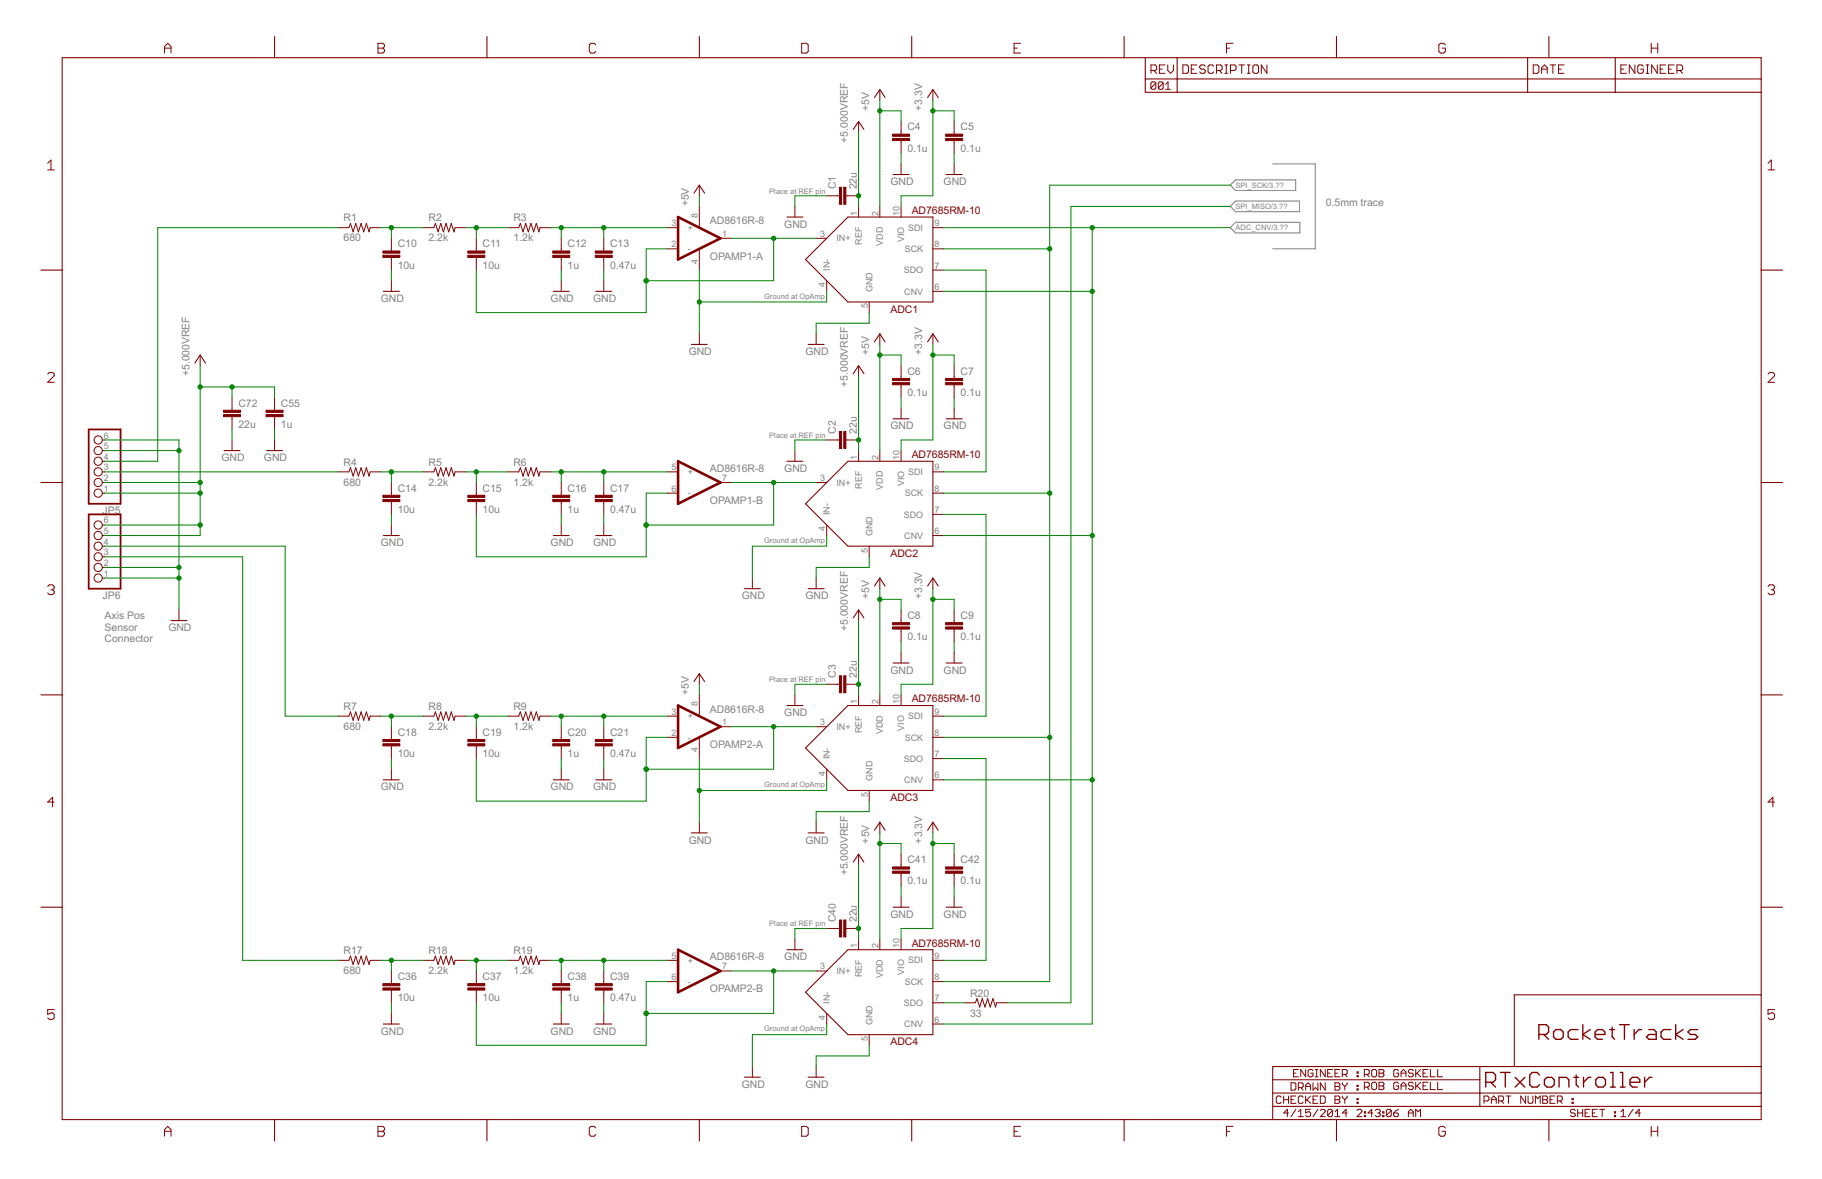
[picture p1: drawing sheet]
<svg xmlns="http://www.w3.org/2000/svg" width="432mm" height="279mm" viewBox="0 0 432 279" stroke-linecap="round" stroke-linejoin="round" font-family="sans-serif">
<defs><g id="words">
<g font-size="2.8" fill="#808080">
<text x="206" y="26.3" transform="rotate(-90 206 26.3)">+5V</text>
<text x="218.6" y="26.3" transform="rotate(-90 218.6 26.3)">+3.3V</text>
<text x="201" y="33.8" transform="rotate(-90 201 33.8)">+5.000VREF</text>
<text x="215.1" y="36">0.1u</text>
<text x="215.1" y="30.9">C4</text>
<text x="227.6" y="36">0.1u</text>
<text x="227.6" y="30.9">C5</text>
<text x="198.1" y="44.9" transform="rotate(-90 198.1 44.9)">C1</text>
<text x="203.1" y="44.9" transform="rotate(-90 203.1 44.9)">22u</text>
<text x="211" y="43.9">GND</text>
<text x="223.6" y="43.9">GND</text>
<text x="81.4" y="52.5">R1</text>
<text x="101.6" y="52.5">R2</text>
<text x="121.7" y="52.5">R3</text>
<text x="163.2" y="48.9" transform="rotate(-90 163.2 48.9)">+5V</text>
<text x="168.2" y="53.2">AD8616R-8</text>
<text x="185.9" y="53.9">GND</text>
<text x="314.2" y="48.9">0.5mm trace</text>
<text x="81.4" y="57.2">680</text>
<text x="94.3" y="58.6">C10</text>
<text x="101.6" y="57.2">2.2k</text>
<text x="114.4" y="58.6">C11</text>
<text x="121.7" y="57.2">1.2k</text>
<text x="134.5" y="58.6">C12</text>
<text x="144.6" y="58.6">C13</text>
<text x="94.3" y="63.6">10u</text>
<text x="114.4" y="63.6">10u</text>
<text x="134.5" y="63.6">1u</text>
<text x="144.6" y="63.6">0.47u</text>
<text x="168.2" y="61.5">OPAMP1-A</text>
<text x="90.2" y="71.6">GND</text>
<text x="130.5" y="71.6">GND</text>
<text x="140.6" y="71.6">GND</text>
<text x="44.9" y="89.2" transform="rotate(-90 44.9 89.2)">+5.000VREF</text>
<text x="163.2" y="84.1">GND</text>
<text x="190.9" y="84.1">GND</text>
<text x="206" y="84.1" transform="rotate(-90 206 84.1)">+5V</text>
<text x="215.1" y="88.8">C6</text>
<text x="218.6" y="84.1" transform="rotate(-90 218.6 84.1)">+3.3V</text>
<text x="227.6" y="88.8">C7</text>
<text x="201" y="91.7" transform="rotate(-90 201 91.7)">+5.000VREF</text>
<text x="215.1" y="93.8">0.1u</text>
<text x="227.6" y="93.8">0.1u</text>
<text x="56.5" y="101.4">22u</text>
<text x="56.5" y="96.3">C72</text>
<text x="66.6" y="101.4">1u</text>
<text x="66.6" y="96.3">C55</text>
<text x="211" y="101.8">GND</text>
<text x="223.6" y="101.8">GND</text>
<text x="198.1" y="102.8" transform="rotate(-90 198.1 102.8)">C2</text>
<text x="203.1" y="102.8" transform="rotate(-90 203.1 102.8)">22u</text>
<text x="52.5" y="109.3">GND</text>
<text x="62.5" y="109.3">GND</text>
<text x="81.4" y="110.3">R4</text>
<text x="101.6" y="110.3">R5</text>
<text x="121.7" y="110.3">R6</text>
<text x="168.2" y="111.8">AD8616R-8</text>
<text x="185.9" y="111.8">GND</text>
<text x="81.4" y="115.1">680</text>
<text x="94.3" y="116.5">C14</text>
<text x="101.6" y="115.1">2.2k</text>
<text x="114.4" y="116.5">C15</text>
<text x="121.7" y="115.1">1.2k</text>
<text x="134.5" y="116.5">C16</text>
<text x="144.6" y="116.5">C17</text>
<text x="168.2" y="119.4">OPAMP1-B</text>
<text x="24.3" y="121.8">JP5</text>
<text x="94.3" y="121.5">10u</text>
<text x="114.4" y="121.5">10u</text>
<text x="134.5" y="121.5">1u</text>
<text x="144.6" y="121.5">0.47u</text>
<text x="90.2" y="129.4">GND</text>
<text x="130.5" y="129.4">GND</text>
<text x="140.6" y="129.4">GND</text>
<text x="24.3" y="141.9">JP6</text>
<text x="175.8" y="142">GND</text>
<text x="190.9" y="142">GND</text>
<text x="206" y="142" transform="rotate(-90 206 142)">+5V</text>
<text x="218.6" y="142" transform="rotate(-90 218.6 142)">+3.3V</text>
<text x="24.8" y="146.8">Axis Pos</text>
<text x="24.8" y="149.4">Sensor</text>
<text x="39.9" y="149.6">GND</text>
<text x="201" y="149.6" transform="rotate(-90 201 149.6)">+5.000VREF</text>
<text x="215.1" y="146.7">C8</text>
<text x="227.6" y="146.7">C9</text>
<text x="24.8" y="152.1">Connector</text>
<text x="215.1" y="151.7">0.1u</text>
<text x="227.6" y="151.7">0.1u</text>
<text x="198.1" y="160.6" transform="rotate(-90 198.1 160.6)">C3</text>
<text x="203.1" y="160.6" transform="rotate(-90 203.1 160.6)">22u</text>
<text x="211" y="159.6">GND</text>
<text x="223.6" y="159.6">GND</text>
<text x="163.2" y="164.7" transform="rotate(-90 163.2 164.7)">+5V</text>
<text x="81.4" y="173">680</text>
<text x="81.4" y="168.2">R7</text>
<text x="101.6" y="173">2.2k</text>
<text x="101.6" y="168.2">R8</text>
<text x="121.7" y="173">1.2k</text>
<text x="121.7" y="168.2">R9</text>
<text x="168.2" y="168.9">AD8616R-8</text>
<text x="185.9" y="169.7">GND</text>
<text x="94.3" y="179.4">10u</text>
<text x="94.3" y="174.4">C18</text>
<text x="114.4" y="179.4">10u</text>
<text x="114.4" y="174.4">C19</text>
<text x="134.5" y="179.4">1u</text>
<text x="134.5" y="174.4">C20</text>
<text x="144.6" y="179.4">0.47u</text>
<text x="144.6" y="174.4">C21</text>
<text x="168.2" y="177.3">OPAMP2-A</text>
<text x="90.2" y="187.3">GND</text>
<text x="130.5" y="187.3">GND</text>
<text x="140.6" y="187.3">GND</text>
<text x="163.2" y="199.9">GND</text>
<text x="190.9" y="199.9">GND</text>
<text x="206" y="199.9" transform="rotate(-90 206 199.9)">+5V</text>
<text x="218.6" y="199.9" transform="rotate(-90 218.6 199.9)">+3.3V</text>
<text x="201" y="207.5" transform="rotate(-90 201 207.5)">+5.000VREF</text>
<text x="215.1" y="209.6">0.1u</text>
<text x="215.1" y="204.6">C41</text>
<text x="227.6" y="209.6">0.1u</text>
<text x="227.6" y="204.6">C42</text>
<text x="198.1" y="218.5" transform="rotate(-90 198.1 218.5)">C40</text>
<text x="203.1" y="218.5" transform="rotate(-90 203.1 218.5)">22u</text>
<text x="211" y="217.5">GND</text>
<text x="223.6" y="217.5">GND</text>
<text x="81.4" y="226.1">R17</text>
<text x="101.6" y="226.1">R18</text>
<text x="121.7" y="226.1">R19</text>
<text x="168.2" y="227.6">AD8616R-8</text>
<text x="185.9" y="227.6">GND</text>
<text x="81.4" y="230.9">680</text>
<text x="94.3" y="232.2">C36</text>
<text x="101.6" y="230.9">2.2k</text>
<text x="114.4" y="232.2">C37</text>
<text x="121.7" y="230.9">1.2k</text>
<text x="134.5" y="232.2">C38</text>
<text x="144.6" y="232.2">C39</text>
<text x="94.3" y="237.3">10u</text>
<text x="114.4" y="237.3">10u</text>
<text x="134.5" y="237.3">1u</text>
<text x="144.6" y="237.3">0.47u</text>
<text x="168.2" y="235.1">OPAMP2-B</text>
<text x="229.9" y="236.2">R20</text>
<text x="90.2" y="245.2">GND</text>
<text x="130.5" y="245.2">GND</text>
<text x="140.6" y="245.2">GND</text>
<text x="229.9" y="240.9">33</text>
<text x="175.8" y="257.8">GND</text>
<text x="190.9" y="257.8">GND</text>
</g>
<g font-size="2.8" fill="#800000">
<text x="216.1" y="50.7">AD7685RM-10</text>
<text x="211" y="74.1">ADC1</text>
<text x="216.1" y="108.6">AD7685RM-10</text>
<text x="211" y="132">ADC2</text>
<text x="216.1" y="166.4">AD7685RM-10</text>
<text x="211" y="189.8">ADC3</text>
<text x="216.1" y="224.3">AD7685RM-10</text>
<text x="211" y="247.7">ADC4</text>
</g>
<g font-size="2.4" fill="#808080">
<text x="159.2" y="53.6">3</text>
<text x="165.4" y="51.6" transform="rotate(-90 165.4 51.6)">8</text>
<text x="203.1" y="51.1" transform="rotate(-90 203.1 51.1)">1</text>
<text x="208.2" y="51.1" transform="rotate(-90 208.2 51.1)">2</text>
<text x="213.2" y="51.1" transform="rotate(-90 213.2 51.1)">10</text>
<text x="221.4" y="53.6">9</text>
<text x="159.2" y="58.6">2</text>
<text x="163" y="59.7">-</text>
<text x="163" y="54.7">+</text>
<text x="171.1" y="56.1">1</text>
<text x="194.4" y="56.1">3</text>
<text x="198.2" y="57.2">IN+</text>
<text x="204.2" y="58" transform="rotate(-90 204.2 58)">REF</text>
<text x="209.3" y="58.2" transform="rotate(-90 209.3 58.2)">VDD</text>
<text x="214.3" y="57.4" transform="rotate(-90 214.3 57.4)">VIO</text>
<text x="214.4" y="59.7">SCK</text>
<text x="215.2" y="54.7">SDI</text>
<text x="221.4" y="58.6">8</text>
<text x="165.4" y="62.5" transform="rotate(-90 165.4 62.5)">4</text>
<text x="196.7" y="64.2" transform="rotate(-90 196.7 64.2)">IN-</text>
<text x="214.2" y="64.8">SDO</text>
<text x="221.4" y="63.7">7</text>
<text x="195.6" y="68.1" transform="rotate(-90 195.6 68.1)">4</text>
<text x="206.7" y="69.2" transform="rotate(-90 206.7 69.2)">GND</text>
<text x="214.3" y="69.8">CNV</text>
<text x="221.4" y="68.7">6</text>
<text x="205.6" y="73.1" transform="rotate(-90 205.6 73.1)">5</text>
<text x="24.6" y="106.4">5</text>
<text x="24.6" y="103.9">6</text>
<text x="24.6" y="114">2</text>
<text x="24.6" y="111.5">3</text>
<text x="24.6" y="109">4</text>
<text x="159.2" y="111.5">5</text>
<text x="163" y="112.6">+</text>
<text x="171.1" y="114">7</text>
<text x="194.4" y="114">3</text>
<text x="203.1" y="109" transform="rotate(-90 203.1 109)">1</text>
<text x="208.2" y="109" transform="rotate(-90 208.2 109)">2</text>
<text x="213.2" y="109" transform="rotate(-90 213.2 109)">10</text>
<text x="215.2" y="112.6">SDI</text>
<text x="221.4" y="111.5">9</text>
<text x="24.6" y="116.5">1</text>
<text x="159.2" y="116.5">6</text>
<text x="163" y="117.6">-</text>
<text x="198.2" y="115.1">IN+</text>
<text x="204.2" y="115.9" transform="rotate(-90 204.2 115.9)">REF</text>
<text x="209.3" y="116.1" transform="rotate(-90 209.3 116.1)">VDD</text>
<text x="214.3" y="115.3" transform="rotate(-90 214.3 115.3)">VIO</text>
<text x="214.4" y="117.6">SCK</text>
<text x="221.4" y="116.5">8</text>
<text x="24.6" y="124.1">6</text>
<text x="195.6" y="125.9" transform="rotate(-90 195.6 125.9)">4</text>
<text x="196.7" y="122.1" transform="rotate(-90 196.7 122.1)">IN-</text>
<text x="214.2" y="122.6">SDO</text>
<text x="221.4" y="121.5">7</text>
<text x="24.6" y="131.6">3</text>
<text x="24.6" y="129.1">4</text>
<text x="24.6" y="126.6">5</text>
<text x="205.6" y="131" transform="rotate(-90 205.6 131)">5</text>
<text x="206.7" y="127.1" transform="rotate(-90 206.7 127.1)">GND</text>
<text x="214.3" y="127.7">CNV</text>
<text x="221.4" y="126.6">6</text>
<text x="24.6" y="136.6">1</text>
<text x="24.6" y="134.1">2</text>
<text x="165.4" y="167.4" transform="rotate(-90 165.4 167.4)">8</text>
<text x="203.1" y="166.8" transform="rotate(-90 203.1 166.8)">1</text>
<text x="208.2" y="166.8" transform="rotate(-90 208.2 166.8)">2</text>
<text x="213.2" y="166.8" transform="rotate(-90 213.2 166.8)">10</text>
<text x="159.2" y="169.4">3</text>
<text x="163" y="170.5">+</text>
<text x="171.1" y="171.9">1</text>
<text x="194.4" y="171.9">3</text>
<text x="198.2" y="173">IN+</text>
<text x="204.2" y="173.7" transform="rotate(-90 204.2 173.7)">REF</text>
<text x="209.3" y="174" transform="rotate(-90 209.3 174)">VDD</text>
<text x="214.3" y="173.2" transform="rotate(-90 214.3 173.2)">VIO</text>
<text x="215.2" y="170.5">SDI</text>
<text x="221.4" y="169.4">9</text>
<text x="159.2" y="174.4">2</text>
<text x="163" y="175.5">-</text>
<text x="165.4" y="178.2" transform="rotate(-90 165.4 178.2)">4</text>
<text x="196.7" y="180" transform="rotate(-90 196.7 180)">IN-</text>
<text x="214.4" y="175.5">SCK</text>
<text x="221.4" y="174.4">8</text>
<text x="221.4" y="179.4">7</text>
<text x="195.6" y="183.8" transform="rotate(-90 195.6 183.8)">4</text>
<text x="206.7" y="185" transform="rotate(-90 206.7 185)">GND</text>
<text x="214.2" y="180.5">SDO</text>
<text x="214.3" y="185.6">CNV</text>
<text x="221.4" y="184.5">6</text>
<text x="205.6" y="188.9" transform="rotate(-90 205.6 188.9)">5</text>
<text x="159.2" y="227.2">5</text>
<text x="203.1" y="224.7" transform="rotate(-90 203.1 224.7)">1</text>
<text x="208.2" y="224.7" transform="rotate(-90 208.2 224.7)">2</text>
<text x="213.2" y="224.7" transform="rotate(-90 213.2 224.7)">10</text>
<text x="221.4" y="227.2">9</text>
<text x="159.2" y="232.3">6</text>
<text x="163" y="228.3">+</text>
<text x="163" y="233.4">-</text>
<text x="171.1" y="229.7">7</text>
<text x="194.4" y="229.7">3</text>
<text x="198.2" y="230.9">IN+</text>
<text x="204.2" y="231.6" transform="rotate(-90 204.2 231.6)">REF</text>
<text x="209.3" y="231.8" transform="rotate(-90 209.3 231.8)">VDD</text>
<text x="214.3" y="231" transform="rotate(-90 214.3 231)">VIO</text>
<text x="214.4" y="233.4">SCK</text>
<text x="215.2" y="228.3">SDI</text>
<text x="221.4" y="232.3">8</text>
<text x="196.7" y="237.8" transform="rotate(-90 196.7 237.8)">IN-</text>
<text x="214.2" y="238.4">SDO</text>
<text x="221.4" y="237.3">7</text>
<text x="195.6" y="241.7" transform="rotate(-90 195.6 241.7)">4</text>
<text x="206.7" y="242.9" transform="rotate(-90 206.7 242.9)">GND</text>
<text x="214.3" y="243.4">CNV</text>
<text x="221.4" y="242.3">6</text>
<text x="205.6" y="246.7" transform="rotate(-90 205.6 246.7)">5</text>
</g>
<g font-size="2" fill="#808080">
<text x="182.3" y="45.9">Place at REF pin</text>
<text x="292.8" y="44.5">SPI_SCK/3.??</text>
<text x="292.8" y="49.5">SPI_MISO/3.??</text>
<text x="292.8" y="54.6">ADC_CNV/3.??</text>
<text x="181.1" y="70.8">Ground at OpAmp</text>
<text x="182.3" y="103.8">Place at REF pin</text>
<text x="181.1" y="128.7">Ground at OpAmp</text>
<text x="182.3" y="161.6">Place at REF pin</text>
<text x="181.1" y="186.6">Ground at OpAmp</text>
<text x="182.3" y="219.5">Place at REF pin</text>
<text x="181.1" y="244.4">Ground at OpAmp</text>
</g>
</g></defs>
<path d="M301.6 38.8h10.1v20.2h-10.1" fill="none" stroke="#808080" stroke-width=".24"/>
<path d="M291.6 43.9l1.2-1.3h14.3v2.5h-14.3zM292.8 52.7h15.3v2.5h-15.3l-1.2-1.2zM292.8 47.6h15.2v2.6h-15.2l-1.2-1.3z" fill="none" stroke="#808080" stroke-width=".25"/>
<g fill="none" stroke="#800000" stroke-width=".25">
<path d="M14.7 13.7h402.7v251.6h-402.7zM65.1 8.7v5M115.4 8.7v5M165.7 8.7v5M216.1 8.7v5M266.4 8.7v5M271.4 18.7h146M271.4 13.7v8.2h146M279 13.7v8.2M316.7 8.7v5M362 13.7v8.2M367.1 8.7v5"/>
<path d="M382.8 13.7v8.2M202.2 30.7l1.3-1.9 1.2 1.9M207.2 23.1l1.3-1.9 1.3 1.9M219.8 23.1l1.3-1.9 1.3 1.9M164.5 45.8l1.2-1.9 1.3 1.9M186.5 51.4h3.8M211.7 41.4h3.7M224.2 41.4h3.8M9.7 64h5M90.8 69h3.8M131.1 69h3.8M141.2 69h3.8"/>
<path d="M190.9 61.5l10.1-10.1h20.1v20.2h-20.1zM417.4 64h5M46.2 86l1.2-1.9 1.3 1.9M163.9 81.6h3.7M191.5 81.6h3.8M202.2 88.5l1.3-1.8 1.2 1.8M207.2 81l1.3-1.9 1.3 1.9M211.7 99.3h3.7M219.8 81l1.3-1.9 1.3 1.9M224.2 99.3h3.8M9.7 114.3h5M53.1 106.8h3.8"/>
<path d="M63.2 106.8h3.8M186.5 109.3h3.8M201 109.3h20.1v20.1h-20.1l-10.1-10zM417.4 114.3h5M90.8 126.9h3.8M131.1 126.9h3.8M141.2 126.9h3.8M176.4 139.5h3.8M191.5 139.5h3.8M207.2 138.9l1.3-1.9 1.3 1.9M219.8 138.9l1.3-1.9 1.3 1.9M40.5 147.1h3.8"/>
<path d="M202.2 146.4l1.3-1.9 1.2 1.9M211.7 157.1h3.7M224.2 157.1h3.8M9.7 164.7h5M164.5 161.5l1.2-1.9 1.3 1.9M186.5 167.2h3.8M190.9 177.2l10.1-10h20.1v20.1h-20.1zM417.4 164.7h5M90.8 184.8h3.8M131.1 184.8h3.8M141.2 184.8h3.8M163.9 197.4h3.7"/>
<path d="M191.5 197.4h3.8M207.2 196.8l1.3-1.9 1.3 1.9M219.8 196.8l1.3-1.9 1.3 1.9M9.7 215h5M202.2 204.3l1.3-1.9 1.2 1.9M211.7 215h3.7M224.2 215h3.8M417.4 215h5M186.5 225.1h3.8M201 225.1h20.1v20.1h-20.1l-10.1-10.1zM417.4 235.8h-58.5v17M90.8 242.7h3.8"/>
<path d="M131.1 242.7h3.8M141.2 242.7h3.8M176.4 255.3h3.8M191.5 255.3h3.8M301.6 255.9h49.1M301.6 259h115.8M350.7 252.8v9.4M417.4 252.8h-115.8v12.5M65.1 265.3v5.1M115.4 265.3v5.1M165.7 265.3v5.1M216.1 265.3v5.1"/>
<path d="M266.4 265.3v5.1M301.6 262.2h115.8M316.7 265.3v5.1M367.1 265.3v5.1"/>
</g>
<g fill="none" stroke="#800000" stroke-width=".24">
<path d="M39 12.6v-1.6l.8-.7 .7 .7v1.6M39 11.4h1.5M89.6 10.3h1.1l.4 .3v.4l-.4 .4 .4 .4v.4l-.4 .4h-1.1zM89.6 11.4h1.1M141.2 10.6l-.4-.3h-.8l-.3 .3v1.6l.3 .4h.8l.4-.4M190 10.3h1.2l.3 .3v1.6l-.3 .4h-1.2zM240.3 11.4h.8M241.9 10.3h-1.6v2.3h1.6M272.8 16.7h1l.3-.3v-.7l-.3-.3h-1v2M273.4 16.7l.7 .7M273.9 19.7l-.3-.3h-.6l-.2 .3v1.2M273.9 19.7v1.2l-.3 .3h-.6l-.2-.3"/>
<path d="M273.9 19.7l-1.1 1.2M274.8 16.4h.6M275.7 19.7l-.3-.3h-.6l-.3 .3v1.2M275.7 19.7v1.2l-.3 .3h-.6l-.3-.3M275.7 19.7l-1.2 1.2M276.1 15.4h-1.3v2h1.3M276.8 15.4v1.3l.6 .7 .7-.7v-1.3M280.3 15.4h1l.3 .3v1.3l-.3 .4h-1zM282.3 16.4h.7M283.7 15.4h-1.4v2h1.4M285.6 15.7l-.3-.3h-.7l-.3 .3v.3l.3 .4h.7l.3 .3v.3l-.3 .4h-.7l-.3-.4M287.6 15.7l-.3-.3h-.7l-.3 .3v1.3l.3 .4h.7l.3-.4"/>
<path d="M288.3 16.7h1l.3-.3v-.7l-.3-.3h-1v2M289 16.7l.6 .7M290.3 15.4h.7M290.3 17.4h.7M290.6 15.4v2M290.7 11.4h.7M291.6 16.7h1l.3-.3v-.7l-.3-.3h-1v2M292.2 10.3h-1.5v2.3M293.6 15.4h1.3M294.3 15.4v2M295.6 15.4h.7M295.6 17.4h.7"/>
<path d="M295.9 15.4v2M296.9 15.7l.4-.3h.6l.4 .3v1.3l-.4 .4h-.6l-.4-.4zM300.2 15.4v2l-1.3-2v2M342.5 10.6l-.4-.3h-.7l-.4 .3v1.6l.4 .4h.7l.4-.4v-.8h-.7M363.4 15.4h1l.3 .3v1.3l-.3 .4h-1zM365.4 16.4h1.3M365.4 17.4v-1.4l.6-.6 .7 .6v1.4M367.4 15.4h1.3M368 15.4v2M369.4 16.4h.6M370.7 15.4h-1.3v2h1.3M384.1 16.4h.7"/>
<path d="M385.5 15.4h-1.4v2h1.4M387.5 15.4v2l-1.4-2v2M389.4 15.7l-.3-.3h-.6l-.4 .3v1.3l.4 .4h.6l.3-.4v-.6h-.6M390.1 15.4h.7M390.1 17.4h.7M390.4 15.4v2M391.3 10.3v2.3M391.3 11.4h1.6M392.8 15.4v2l-1.4-2v2M392.9 10.3v2.3M393.4 16.4h.7M394.8 15.4h-1.4v2h1.4"/>
<path d="M395.4 16.4h.7M396.7 15.4h-1.3v2h1.3M397.4 16.7h1l.4-.3v-.7l-.4-.3h-1v2M398.1 16.7l.7 .7M11.3 38.7l.8-.8v2.4M203.5 28.8v2.5M208.5 21.2v2.5M213.6 28.8v3M213.6 33.3v3M213.6 38.8v2.6M221.1 21.2v2.5M226.1 28.8v3"/>
<path d="M226.1 33.3v3M226.1 38.8v2.6M276.2 21.2h1.2M276.2 20l.6-.6v1.8M419 38.7l.8-.8v2.4M11.3 40.3h1.5M80.2 54h2.5l.4-1.1 .6 2 .6-2 .6 2 .7-2 .6 2 .6-2 .7 2 .2-.9h2.5M92.8 56.5v3M100.3 54h2.5l.4-1.1 .6 2 .7-2 .6 2 .6-2 .6 2 .7-2 .6 2 .2-.9h2.6M112.9 56.5v3M120.4 54h2.5l.4-1.1 .7 2 .6-2 .6 2 .6-2 .7 2 .6-2 .6 2 .3-.9h2.5M133 56.5v3"/>
<path d="M143.1 56.5v3M158.2 54h2.5M158.2 59h2.5M165.7 43.9v2.5M165.7 48.9v5.1M165.7 59v5M170.8 56.5h2.5M188.4 48.9v2.5M193.4 56.5h2.5M195.9 46.4h3M200.4 46.4h3.1M203.5 48.9v2.5"/>
<path d="M208.5 48.9v2.5M213.6 48.9v2.5M221.1 54h2.5M221.1 59h2.5M419 40.3h1.6M92.8 61v3M92.8 66.5v2.5M112.9 61v3M133 61v3M133 66.5v2.5M143.1 61v3M143.1 66.5v2.5"/>
<path d="M165.7 79.1v2.5M193.4 79.1v2.5M195.9 66.5v2.5M206 71.6v2.5M208.5 79.1v2.5M221.1 69h2.5M221.1 64h2.5M221.1 79.1v2.5M11.3 88.6l.4-.3h.8l.3 .3v.4l-1.5 1.6h1.5M47.4 84.1v2.6M55 94.2v3M55 98.7v3.1"/>
<path d="M65.1 94.2v3M65.1 98.7v3.1M203.5 86.7v2.5M213.6 86.7v3M213.6 91.2v3M213.6 96.7v2.6M226.1 86.7v3M226.1 91.2v3M226.1 96.7v2.6M419 88.6l.4-.3h.8l.4 .3v.4l-1.6 1.6h1.6M24.2 114.3h.6M24.2 111.8h.6"/>
<path d="M24.2 116.9h.6M24.2 104.3h.6M24.2 109.3h.6M24.2 106.8h.6M55 104.3v2.5M65.1 104.3v2.5M80.2 111.8h2.5l.4-1 .6 2 .6-2 .6 2 .7-2 .6 2 .6-2 .7 2 .2-1h2.5M92.8 114.3v3.1M92.8 118.9v3M100.3 111.8h2.5l.4-1 .6 2 .7-2 .6 2 .6-2 .6 2 .7-2 .6 2 .2-1h2.6M112.9 114.3v3.1M112.9 118.9v3"/>
<path d="M120.4 111.8h2.5l.4-1 .7 2 .6-2 .6 2 .6-2 .7 2 .6-2 .6 2 .3-1h2.5M133 114.3v3.1M133 118.9v3M143.1 114.3v3.1M143.1 118.9v3M158.2 111.8h2.5M158.2 116.9h2.5M170.8 114.3h2.5M188.4 106.8v2.5M193.4 114.3h2.5M195.9 104.3h3M200.4 104.3h3.1"/>
<path d="M203.5 106.8v2.5M208.5 106.8v2.5M213.6 106.8v2.5M221.1 111.8h2.5M221.1 116.9h2.5M11.3 139l.4-.4h.8l.3 .4v.4l-.3 .4M12.1 139.8h.4M12.5 139.8l.3 .3v.4l-.3 .4h-.8l-.4-.4M24.2 126.9h.6M24.2 137h.6M24.2 134.5h.6M24.2 132h.6"/>
<path d="M24.2 129.4h.6M24.2 124.4h.6M92.8 124.4v2.5M133 124.4v2.5M143.1 124.4v2.5M178.3 137v2.5M193.4 137v2.5M195.9 124.4v2.5M206 129.4v2.6M208.5 137v2.5M221.1 137v2.5M221.1 126.9h2.5"/>
<path d="M221.1 121.9h2.5M419 139l.4-.4h.8l.4 .4v.4l-.4 .4M419.8 139.8h.4M420.2 139.8l.4 .3v.4l-.4 .4h-.8l-.4-.4M42.4 144.5v2.6M165.7 159.6v2.6M203.5 144.5v2.6M213.6 144.5v3.1M213.6 149.1v3M213.6 154.6v2.5M226.1 144.5v3.1M226.1 149.1v3"/>
<path d="M226.1 154.6v2.5M80.2 169.7h2.5l.4-1 .6 2 .6-2 .6 2 .7-2 .6 2 .6-2 .7 2 .2-1h2.5M92.8 172.2v3M92.8 176.7v3.1M100.3 169.7h2.5l.4-1 .6 2 .7-2 .6 2 .6-2 .6 2 .7-2 .6 2 .2-1h2.6M112.9 172.2v3M112.9 176.7v3.1M120.4 169.7h2.5l.4-1 .7 2 .6-2 .6 2 .6-2 .7 2 .6-2 .6 2 .3-1h2.5M133 172.2v3M133 176.7v3.1M143.1 172.2v3M143.1 176.7v3.1"/>
<path d="M158.2 169.7h2.5M158.2 174.7h2.5M165.7 164.7v5M165.7 174.7v5.1M170.8 172.2h2.5M188.4 164.7v2.5M193.4 172.2h2.5M195.9 162.2h3M200.4 162.2h3.1M203.5 164.7v2.5M208.5 164.7v2.5M213.6 164.7v2.5"/>
<path d="M221.1 169.7h2.5M221.1 174.7h2.5M221.1 179.8h2.5M12.8 190.1h-1.5l1.2-1.2v2.3M92.8 182.3v2.5M133 182.3v2.5M143.1 182.3v2.5M165.7 194.9v2.5M193.4 194.9v2.5M195.9 182.3v2.5M206 187.3v2.5M208.5 194.9v2.5"/>
<path d="M221.1 194.9v2.5M221.1 184.8h2.5M420.6 190.1h-1.6l1.2-1.2v2.3M203.5 202.4v2.5M213.6 202.4v3M213.6 206.9v3.1M213.6 212.5v2.5M226.1 202.4v3M226.1 206.9v3.1M226.1 212.5v2.5M12.8 239.2h-1.5v1.2l.8-.4h.4l.3 .4v.8l-.3 .4h-.8l-.4-.4M80.2 227.6h2.5l.4-1 .6 2 .6-2 .6 2 .7-2 .6 2 .6-2 .7 2 .2-1h2.5"/>
<path d="M92.8 230.1v3M92.8 234.6v3M100.3 227.6h2.5l.4-1 .6 2 .7-2 .6 2 .6-2 .6 2 .7-2 .6 2 .2-1h2.6M112.9 230.1v3M112.9 234.6v3M120.4 227.6h2.5l.4-1 .7 2 .6-2 .6 2 .6-2 .7 2 .6-2 .6 2 .3-1h2.5M133 230.1v3M133 234.6v3M143.1 230.1v3M143.1 234.6v3M158.2 227.6h2.5M158.2 232.6h2.5"/>
<path d="M170.8 230.1h2.5M188.4 222.5v2.6M193.4 230.1h2.5M195.9 220h3M200.4 220h3.1M203.5 222.5v2.6M208.5 222.5v2.6M213.6 222.5v2.6M221.1 227.6h2.5M221.1 232.6h2.5M221.1 237.6h2.5M228.6 237.6h2.6l.3-1 .7 2.1 .6-2.1 .6 2.1 .7-2.1 .6 2.1 .6-2.1 .6 2.1 .3-1.1h2.5"/>
<path d="M420.6 239.2h-1.6v1.2l.8-.4h.4l.4 .4v.8l-.4 .4h-.8l-.4-.4M92.8 240.2v2.5M133 240.2v2.5M143.1 240.2v2.5M178.3 252.8v2.5M193.4 252.8v2.5M195.9 240.2v2.5M206 245.2v2.5M221.1 242.7h2.5M304.2 259.7v1.8M305.4 259.7v1.8M306 256.6h.8l.3 .3v1.1l-.3 .3h-.8z"/>
<path d="M306.5 254.3h.6M307.1 259.7h-1.1v1.8h1.1M307.7 257.7h.9l.2-.2v-.6l-.2-.3h-.9v1.7M307.7 253.4h-1.2v1.8h1.2M308.3 257.7l.5 .6M309.4 253.4v1.8l-1.1-1.8v1.8M309.4 258.3v-1.1l.6-.6 .6 .6v1.1M309.4 259.7v1.8M309.4 257.5h1.2M310.6 259.7l-1.2 1.2M311.2 253.7l-.3-.3h-.6l-.3 .3v1.2l.3 .3h.6l.3-.3v-.6h-.6M311.2 256.6v1.7l.5-.6 .6 .6v-1.7"/>
<path d="M311.7 253.4h.6M311.7 255.2h.6M312 253.4v1.8M312.3 259.7h-1.1v1.8h1.1M312.9 259.7h.9l.3 .3v1.2l-.3 .3h-.9zM314.1 253.4v1.8l-1.2-1.8v1.8M314.1 256.6v1.7l-1.2-1.7v1.7M314.6 254.3h.6M315.8 253.4h-1.2v1.8h1.2M316.4 256.6h.8l.3 .3v.3l-.3 .3 .3 .2v.3l-.3 .3h-.8zM316.4 257.5h.8M316.4 259.7h.8l.3 .3v.3l-.3 .3 .3 .3v.3l-.3 .3h-.8z"/>
<path d="M316.4 254.3h.6M317.5 253.4h-1.1v1.8h1.1M318.1 254.6h.9l.3-.3v-.6l-.3-.3h-.9v1.8M318.1 256.6v.3l.6 .6M318.1 259.7v.3l.6 .6M318.7 257.5v.8M318.7 254.6l.6 .6M319.3 256.6v.3l-.6 .6M319.3 259.7v.3l-.6 .6M321.6 258h.3v.3h-.3zM321.6 257.2h.3v.3h-.3zM321.6 254h.3v.3h-.3z"/>
<path d="M321.6 254.9h.3v.3h-.3zM323.3 254.6h.9l.3-.3v-.6l-.3-.3h-.9v1.8M323.3 257.6h.9l.3-.3v-.5l-.3-.3h-.9v1.7M323.9 254.6l.6 .6M323.9 257.6l.6 .6M325.1 256.8l.3-.3h.5l.3 .3v1.1l-.3 .3h-.5l-.3-.3zM325.4 253.4h.5l.3 .3v1.2l-.3 .3h-.5l-.3-.3v-1.2zM326.8 253.4h.9l.3 .3v.3l-.3 .3 .3 .3v.3l-.3 .3h-.9zM326.8 254.3h.9M326.8 256.5h.9l.3 .3v.2l-.3 .3 .3 .3v.3l-.3 .3h-.9zM326.8 257.3h.9M331.4 253.7l-.2-.3h-.6l-.3 .3v1.2l.3 .3h.6l.2-.3v-.6h-.5"/>
<path d="M331.4 256.8l-.2-.3h-.6l-.3 .3v1.1l.3 .3h.6l.2-.3v-.6h-.5M332 254.3h1.2M332 258.2v-1.2l.6-.5 .6 .5v1.2M332 255.2v-1.2l.6-.6 .6 .6v1.2M332 257.3h1.2M334.9 253.7l-.3-.3h-.5l-.3 .3v.3l.3 .3h.5l.3 .3v.3l-.3 .3h-.5l-.3-.3M334.9 256.8l-.3-.3h-.5l-.3 .3v.2l.3 .3h.5l.3 .3v.3l-.3 .3h-.5l-.3-.3M335.5 253.4v1.8M335.5 256.5v1.7M335.8 254.3l.9 .9M335.8 257.3l.9 .9M336.7 253.4l-1.2 1.2"/>
<path d="M336.7 256.5l-1.2 1.1M337.2 254.3h.6M337.2 257.3h.6M338.4 253.4h-1.2v1.8h1.2M338.4 256.5h-1.2v1.7h1.2M339 253.4v1.8h1.1M339 256.5v1.7h1.1M340.7 253.4v1.8h1.2M340.7 256.5v1.7h1.2M356.9 259.7h1.2M357.5 259.7v1.8M361.5 259.7v1.8l-1.1-1.8v1.8"/>
<path d="M362.1 259.7v1.5l.3 .3h.6l.3-.3v-1.5M365.6 259.7h.9l.3 .3v.3l-.3 .3 .3 .3v.3l-.3 .3h-.9zM368.5 259.7h-1.2v1.8h1.2M39 268.1h1.5M39 269.3v-1.6l.8-.8 .7 .8v1.6M89.6 266.9h1.1l.4 .4v.4l-.4 .4 .4 .4v.4l-.4 .4h-1.1zM89.6 268.1h1.1M141.2 267.3l-.4-.4h-.8l-.3 .4v1.6l.3 .4h.8l.4-.4M190 266.9h1.2l.3 .4v1.6l-.3 .4h-1.2zM240.3 268.1h.8M241.9 266.9h-1.6v2.4h1.6M290.7 268.1h.7"/>
<path d="M292.2 266.9h-1.5v2.4M303.6 260l-.3-.3h-.5l-.3 .3v1.2l.3 .3h.5l.3-.3M304.2 260.6h1.2M305.4 263.8h-1.2l.9-.9v1.7M306 260.6h.5M307.1 262.9l-1.1 1.7M307.7 263.5l.6-.6v1.7M307.7 264.6h1.2M308.8 260l-.2-.3h-.6l-.3 .3v1.2l.3 .3h.6l.2-.3M309.7 260.6l.9 .9M310.6 262.9h-1.2v.9l.6-.3h.3l.3 .3v.5l-.3 .3h-.6l-.3-.3M311.2 260.6h.5"/>
<path d="M312.3 262.9l-1.1 1.7M312.9 263.2l.3-.3h.6l.3 .3v.3l-1.2 1.1h1.2M315.8 263.2l-.3-.3h-.6l-.3 .3v1.1M315.8 263.2v1.1l-.3 .3h-.6l-.3-.3M315.8 263.2l-1.2 1.1M316.4 260.6h.8M316.4 264.6h1.1M316.4 263.5l.6-.6v1.7M318.7 260.6v.9M319.3 263.8h-1.2l.9-.9v1.7M321.6 260.3h.3v.3h-.3zM321.6 261.2h.3v.3h-.3z"/>
<path d="M321.6 263.2l.3-.3h.6l.2 .3v.3l-1.1 1.1h1.1M323.3 263.5h.3v.3h-.3zM323.3 264.3h.3v.3h-.3zM325.4 263.8h-1.2l.9-.9v1.7M325.9 263.2l.3-.3h.6l.3 .3v.3l-.3 .3M326.5 263.8h.3M326.8 263.8l.3 .3v.2l-.3 .3h-.6l-.3-.3M327.7 263.5h.3v.3h-.3zM327.7 264.3h.3v.3h-.3zM329.7 263.2v1.1l-.3 .3h-.6l-.3-.3M329.7 263.2l-.3-.3h-.6l-.3 .3v1.1M329.7 263.2l-1.2 1.1"/>
<path d="M330.3 263.8h.9l.2 .3v.2l-.2 .3h-.6l-.3-.3zM331.4 262.9l-1.1 .9M333.8 263.8h1.1M333.8 264.6v-1.1l.5-.6 .6 .6v1.1M335.5 264.6v-1.7l.6 .6 .6-.6v1.7M342.5 267.3l-.4-.4h-.7l-.4 .4v1.6l.4 .4h.7l.4-.4v-.8h-.7M351.7 260.9h.9l.3-.3v-.6l-.3-.3h-.9v1.8M353.4 260.6h1.2M353.4 261.5v-1.2l.6-.6 .6 .6v1.2M355.2 260.9h.8l.3-.3v-.6l-.3-.3h-.8v1.8M355.8 260.9l.5 .6M363.9 261.5v-1.8l.5 .6 .6-.6v1.8"/>
<path d="M365.6 260.6h.9M367.3 260.6h.6M369.1 260.9h.9l.2-.3v-.6l-.2-.3h-.9v1.8M369.7 260.9l.5 .6M372.6 261.2h.3v.3h-.3zM372.6 260.3h.3v.3h-.3zM373.3 263.2l-.3-.3h-.5l-.3 .3v.3l.3 .3h.5l.3 .3v.2l-.3 .3h-.5l-.3-.3M373.9 263.8h1.2M373.9 262.9v1.7M375.1 262.9v1.7M375.6 263.8h.6M376.8 262.9h-1.2v1.7h1.2"/>
<path d="M377.4 263.8h.6M378.5 262.9h-1.1v1.7h1.1M379.1 262.9h1.2M379.7 262.9v1.7M382.6 263.5h.3v.3h-.3zM382.6 264.3h.3v.3h-.3zM384.1 264.6h1.2M384.1 263.5l.6-.6v1.7M387 262.9l-1.1 1.7M388.8 263.8h-1.2l.9-.9v1.7M391.3 268.1h1.6M391.3 266.9v2.4"/>
<path d="M392.9 266.9v2.4"/>
<circle cx="23.3" cy="111.8" r=".97"/>
<circle cx="23.3" cy="106.8" r=".97"/>
<circle cx="23.3" cy="116.9" r=".97"/>
<circle cx="23.3" cy="109.3" r=".97"/>
<circle cx="23.3" cy="114.3" r=".97"/>
<circle cx="23.3" cy="104.3" r=".97"/>
<circle cx="23.3" cy="134.5" r=".97"/>
<circle cx="23.3" cy="124.4" r=".97"/>
<circle cx="23.3" cy="137" r=".97"/>
<circle cx="23.3" cy="126.9" r=".97"/>
<circle cx="23.3" cy="132" r=".97"/>
<circle cx="23.3" cy="129.4" r=".97"/>
</g>
<g fill="none" stroke="#800000" stroke-width=".32">
<path d="M352.1 256.5h1.7l.6-.6v-1.2l-.6-.6h-1.7v3.5M353.3 256.5l1.1 1.1M355.6 254.1h2.3M356.7 254.1v3.5M359.1 255.3l2.3 2.3M361.4 255.3l-2.3 2.3M364.7 245.2h1.7l.6-.6v-1.2l-.6-.6h-1.7v3.5M364.8 254.7l-.5-.6h-1.2l-.6 .6v2.3l.6 .6h1.2l.5-.6M365.8 245.2l1.2 1.1M366 255.9l.6-.6h1.1l.6 .6v1.1l-.6 .6h-1.1l-.6-.6zM368.2 244.6l.5-.6h1.2l.6 .6v1.1l-.6 .6h-1.2l-.5-.6zM369.5 257.6v-2.3h1.7l.6 .6v1.7"/>
<path d="M373 255.3h1.1M373.5 254.7v2.3l.6 .6M374 244h-1.8l-.6 .6v1.1l.6 .6h1.8M375.1 242.8v3.5M375.3 255.3v2.3M376.9 244l-1.8 1.2 1.8 1.1M377 255.3h-.6l-1.1 1.2M378 245.2h2.3v-.6l-.5-.6h-1.2l-.6 .6v1.1l.6 .6h1.2M378.2 255.9l.6-.6h1.1l.6 .6v1.1l-.6 .6h-1.1l-.6-.6zM381.5 244h1.2M381.7 254.1h.5v3.5M381.7 257.6h1.1"/>
<path d="M382.1 243.4v2.3l.6 .6M383.8 242.8h2.3M384 254.1h.6v3.5M384 257.6h1.1M385 242.8v3.5M386.3 256.5h2.3v-.6l-.6-.6h-1.1l-.6 .6v1.1l.6 .6h1.1M387.3 244v2.3M389 244h-.5l-1.2 1.2M389.8 255.3v2.3M390.8 244h1.1l.6 .6v1.7h-1.7l-.6-.6 .6-.5h1.7M391.5 255.3h-.6l-1.1 1.2M396 244h-1.7l-.6 .6v1.1l.6 .6h1.7"/>
<path d="M397.1 242.8v3.5M398.9 244l-1.8 1.2 1.8 1.1M402.4 244h-1.8l-.6 .6 .6 .6h1.2l.6 .5-.6 .6h-1.8"/>
</g>
<g fill="#800000" stroke="#800000" stroke-width=".24">
<path d="M200 44.4h.5v4h-.5z"/>
<path d="M198.9 44.4h.6v4h-.6z"/>
<path d="M200 102.3h.5v4h-.5z"/>
<path d="M198.9 102.3h.6v4h-.6z"/>
<path d="M200 160.1h.5v4.1h-.5z"/>
<path d="M198.9 160.1h.6v4.1h-.6z"/>
<path d="M211.5 32.8h4.1v.5h-4.1z"/>
<path d="M211.5 31.8h4.1v.5h-4.1z"/>
<path d="M224.1 32.8h4v.5h-4z"/>
<path d="M224.1 31.8h4v.5h-4z"/>
<path d="M211.5 90.7h4.1v.5h-4.1z"/>
<path d="M211.5 89.7h4.1v.5h-4.1z"/>
<path d="M224.1 90.7h4v.5h-4z"/>
<path d="M224.1 89.7h4v.5h-4z"/>
<path d="M211.5 148.6h4.1v.5h-4.1z"/>
<path d="M211.5 147.6h4.1v.5h-4.1z"/>
<path d="M224.1 148.6h4v.5h-4z"/>
<path d="M224.1 147.6h4v.5h-4z"/>
<path d="M90.7 60.5h4.1v.5h-4.1z"/>
<path d="M90.7 59.5h4.1v.5h-4.1z"/>
<path d="M110.9 60.5h4v.5h-4z"/>
<path d="M110.9 59.5h4v.5h-4z"/>
<path d="M131 60.5h4v.5h-4z"/>
<path d="M131 59.5h4v.5h-4z"/>
<path d="M141.1 60.5h4v.5h-4z"/>
<path d="M141.1 59.5h4v.5h-4z"/>
<path d="M90.7 118.4h4.1v.5h-4.1z"/>
<path d="M90.7 117.4h4.1v.5h-4.1z"/>
<path d="M110.9 118.4h4v.5h-4z"/>
<path d="M110.9 117.4h4v.5h-4z"/>
<path d="M131 118.4h4v.5h-4z"/>
<path d="M131 117.4h4v.5h-4z"/>
<path d="M141.1 118.4h4v.5h-4z"/>
<path d="M141.1 117.4h4v.5h-4z"/>
<path d="M90.7 176.3h4.1v.5h-4.1z"/>
<path d="M90.7 175.2h4.1v.5h-4.1z"/>
<path d="M110.9 176.3h4v.5h-4z"/>
<path d="M110.9 175.2h4v.5h-4z"/>
<path d="M131 176.3h4v.5h-4z"/>
<path d="M131 175.2h4v.5h-4z"/>
<path d="M141.1 176.3h4v.5h-4z"/>
<path d="M141.1 175.2h4v.5h-4z"/>
<path d="M90.7 234.1h4.1v.5h-4.1z"/>
<path d="M90.7 233.1h4.1v.5h-4.1z"/>
<path d="M110.9 234.1h4v.5h-4z"/>
<path d="M110.9 233.1h4v.5h-4z"/>
<path d="M131 234.1h4v.5h-4z"/>
<path d="M131 233.1h4v.5h-4z"/>
<path d="M141.1 234.1h4v.5h-4z"/>
<path d="M141.1 233.1h4v.5h-4z"/>
<path d="M200 218h.5v4h-.5z"/>
<path d="M198.9 218h.6v4h-.6z"/>
<path d="M211.5 206.4h4.1v.5h-4.1z"/>
<path d="M211.5 205.4h4.1v.6h-4.1z"/>
<path d="M224.1 206.4h4v.5h-4z"/>
<path d="M224.1 205.4h4v.6h-4z"/>
<path d="M63.1 98.2h4v.5h-4z"/>
<path d="M63.1 97.2h4v.5h-4z"/>
<path d="M53 98.2h4v.5h-4z"/>
<path d="M53 97.2h4v.5h-4z"/>
</g>
<path d="M160.7 51.4l10.1 5.1-10.1 5zM160.7 109.3l10.1 5-10.1 5.1zM160.7 167.2l10.1 5-10.1 5zM160.7 225.1l10.1 5-10.1 5z" fill="none" stroke="#800000" stroke-width=".61"/>
<path d="M21 101.8h7.6v17.6h-7.6zM21 121.9h7.6v17.6h-7.6z" fill="none" stroke="#800000" stroke-width=".42"/>
<g fill="none" stroke="#008000" stroke-width=".24">
<path d="M203.5 31.3v17.6M208.5 26.3h5.1v2.5M208.5 23.7v25.2M213.6 36.3v2.5M221.1 23.7v22.7h-7.5v2.5M221.1 26.3h5v2.5M226.1 36.3v2.5M80.2 54h-42.8v55.3h-12.6M90.2 54h10.1M92.8 54v2.5M110.4 54h10M112.9 54v2.5"/>
<path d="M130.5 54h27.7M133 54v2.5M143.1 54v2.5M158.2 59h-5.1v15.1h-40.2v-10.1M165.7 46.4v2.5M173.3 56.5h20.1M183.3 56.5v10h-30.2M195.9 46.4h-7.5v2.5M223.6 54h68M223.6 59h25.2M258.8 54v188.7h-35.2M291.6 43.9h-42.8v188.7h-25.2"/>
<path d="M291.6 48.9h-37.8v188.7h-15.1M92.8 64v2.5M133 64v2.5M143.1 64v2.5M165.7 64v15.1M195.9 69v2.6h-30.2M206 74.1v2.5h-12.6v2.5M223.6 69h35.2M223.6 64h10.1v47.8h-10.1M47.4 91.7h17.7v2.5M47.4 86.7v40.2h-22.6M55 91.7v2.5"/>
<path d="M203.5 89.2v17.6M208.5 84.1h5.1v2.6M208.5 81.6v25.2M213.6 94.2v2.5M221.1 81.6v22.7h-7.5v2.5M221.1 84.1h5v2.6M226.1 94.2v2.5M24.8 104.3h17.6v40.2M24.8 106.8h17.6M24.8 116.9h22.6M24.8 111.8h55.4M24.8 114.3h22.6"/>
<path d="M55 101.8v2.5M65.1 101.8v2.5M90.2 111.8h10.1M92.8 111.8v2.5M110.4 111.8h10M112.9 111.8v2.5M130.5 111.8h27.7M133 111.8v2.5M143.1 111.8v2.5M158.2 116.9h-5.1v15.1h-40.2v-10.1M173.3 114.3h20.1M183.3 114.3v10.1h-30.2"/>
<path d="M195.9 104.3h-7.5v2.5M223.6 116.9h25.2M24.8 134.5h17.6M24.8 137h17.6M24.8 129.4h42.8v40.3h12.6M24.8 132h32.7v95.6h22.7M24.8 124.4h22.6M92.8 121.9v2.5M133 121.9v2.5M143.1 121.9v2.5M195.9 126.9v2.5h-17.6v7.6M206 132v2.5h-12.6v2.5"/>
<path d="M208.5 139.5v25.2M221.1 139.5v22.7h-7.5v2.5M223.6 126.9h35.2M223.6 121.9h10.1v47.8h-10.1M203.5 147.1v17.6M208.5 142h5.1v2.5M213.6 152.1v2.5M221.1 142h5v2.5M226.1 152.1v2.5M90.2 169.7h10.1M92.8 169.7v2.5M92.8 179.8v2.5"/>
<path d="M110.4 169.7h10M112.9 169.7v2.5M130.5 169.7h27.7M133 169.7v2.5M133 179.8v2.5M143.1 169.7v2.5M143.1 179.8v2.5M158.2 174.7h-5.1v15.1h-40.2v-10M165.7 162.2v2.5M165.7 179.8v15.1M173.3 172.2h20.1M183.3 172.2v10.1h-30.2"/>
<path d="M195.9 162.2h-7.5v2.5M223.6 174.7h25.2M223.6 179.8h10.1v47.8h-10.1M195.9 184.8v2.5h-30.2M206 189.8v2.5h-12.6v2.6M208.5 199.9h5.1v2.5M208.5 197.4v25.1M221.1 197.4v22.6h-7.5v2.5M221.1 199.9h5v2.5M223.6 184.8h35.2M203.5 204.9v17.6M213.6 210v2.5"/>
<path d="M226.1 210v2.5M90.2 227.6h10.1M92.8 227.6v2.5M92.8 237.6v2.6M110.4 227.6h10M112.9 227.6v2.5M130.5 227.6h27.7M133 227.6v2.5M133 237.6v2.6M143.1 227.6v2.5M143.1 237.6v2.6M158.2 232.6h-5.1v15.1h-40.2v-10.1"/>
<path d="M173.3 230.1h20.1M183.3 230.1v10.1h-30.2M195.9 220h-7.5v2.5M223.6 237.6h5M195.9 242.7v2.5h-17.6v7.6M206 247.7v2.5h-12.6v2.6"/>
</g>
<g fill="#008000" stroke="#008000" stroke-width=".24">
<circle cx="165.7" cy="71.6" r=".51"/>
<circle cx="165.7" cy="187.3" r=".51"/>
<circle cx="42.4" cy="134.5" r=".51"/>
<circle cx="42.4" cy="137" r=".51"/>
<circle cx="42.4" cy="106.8" r=".51"/>
<circle cx="208.5" cy="26.3" r=".51"/>
<circle cx="208.5" cy="84.1" r=".51"/>
<circle cx="208.5" cy="142" r=".51"/>
<circle cx="208.5" cy="199.9" r=".51"/>
<circle cx="258.8" cy="69" r=".51"/>
<circle cx="258.8" cy="126.9" r=".51"/>
<circle cx="258.8" cy="54" r=".51"/>
<circle cx="258.8" cy="184.8" r=".51"/>
<circle cx="248.8" cy="116.9" r=".51"/>
<circle cx="248.8" cy="59" r=".51"/>
<circle cx="248.8" cy="174.7" r=".51"/>
<circle cx="133" cy="54" r=".51"/>
<circle cx="143.1" cy="54" r=".51"/>
<circle cx="112.9" cy="54" r=".51"/>
<circle cx="153.1" cy="66.5" r=".51"/>
<circle cx="183.3" cy="56.5" r=".51"/>
<circle cx="92.8" cy="54" r=".51"/>
<circle cx="133" cy="111.8" r=".51"/>
<circle cx="143.1" cy="111.8" r=".51"/>
<circle cx="112.9" cy="111.8" r=".51"/>
<circle cx="153.1" cy="124.4" r=".51"/>
<circle cx="183.3" cy="114.3" r=".51"/>
<circle cx="92.8" cy="111.8" r=".51"/>
<circle cx="133" cy="169.7" r=".51"/>
<circle cx="143.1" cy="169.7" r=".51"/>
<circle cx="112.9" cy="169.7" r=".51"/>
<circle cx="153.1" cy="182.3" r=".51"/>
<circle cx="183.3" cy="172.2" r=".51"/>
<circle cx="92.8" cy="169.7" r=".51"/>
<circle cx="133" cy="227.6" r=".51"/>
<circle cx="143.1" cy="227.6" r=".51"/>
<circle cx="112.9" cy="227.6" r=".51"/>
<circle cx="153.1" cy="240.2" r=".51"/>
<circle cx="183.3" cy="230.1" r=".51"/>
<circle cx="92.8" cy="227.6" r=".51"/>
<circle cx="203.5" cy="46.4" r=".51"/>
<circle cx="203.5" cy="104.3" r=".51"/>
<circle cx="203.5" cy="162.2" r=".51"/>
<circle cx="203.5" cy="220" r=".51"/>
<circle cx="47.4" cy="91.7" r=".51"/>
<circle cx="55" cy="91.7" r=".51"/>
<circle cx="47.4" cy="124.4" r=".51"/>
<circle cx="47.4" cy="116.9" r=".51"/>
<circle cx="47.4" cy="114.3" r=".51"/>
<circle cx="221.1" cy="142" r=".51"/>
<circle cx="221.1" cy="26.3" r=".51"/>
<circle cx="221.1" cy="84.1" r=".51"/>
<circle cx="221.1" cy="199.9" r=".51"/>
</g>
<use href="#words"/>
</svg>
